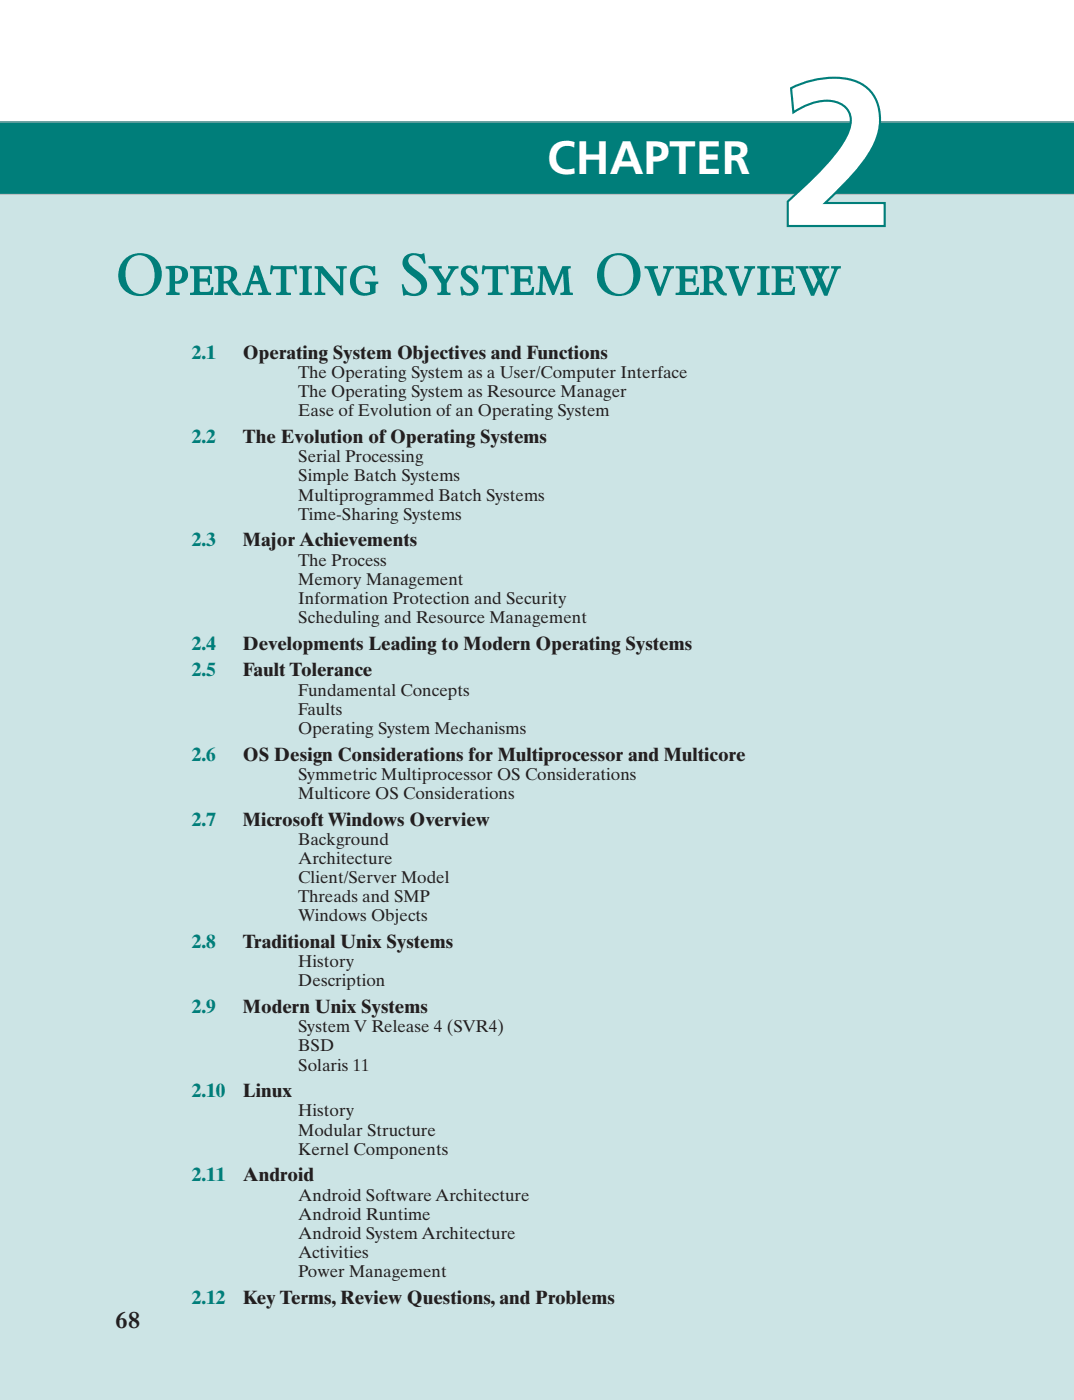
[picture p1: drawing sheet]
<svg xmlns="http://www.w3.org/2000/svg" width="178mm" height="232mm" viewBox="0 0 178 232" stroke-linecap="round" stroke-linejoin="round" font-family="sans-serif">
<defs><g id="words">
<text font-size="10.9" fill="#007e7a" x="19" y="48.8">Operating System Overview</text>
<text font-size="7.8" fill="#fff" x="90.6" y="28.8">Chapter</text>
<text font-size="4.2" fill="#231f20" x="19" y="219.9">68</text>
<g font-size="3.2" fill="#007e7a">
<text x="31.7" y="59.4">2.1</text>
<text x="31.7" y="73.3">2.2</text>
<text x="31.7" y="90.5">2.3</text>
<text x="31.7" y="107.6">2.4</text>
<text x="31.7" y="112">2.5</text>
<text x="31.7" y="125.9">2.6</text>
<text x="31.7" y="136.7">2.7</text>
<text x="31.7" y="157">2.8</text>
<text x="31.7" y="167.7">2.9</text>
<text x="31.7" y="181.6">2.10</text>
<text x="31.7" y="195.6">2.11</text>
<text x="31.7" y="215.9">2.12</text>
</g>
<g font-size="3.2" fill="#231f20">
<text x="40.2" y="59.4">Operating System Objectives and Functions</text>
<text x="40.2" y="73.3">The Evolution of Operating Systems</text>
<text x="40.2" y="90.5">Major Achievements</text>
<text x="40.2" y="107.6">Developments Leading to Modern Operating Systems</text>
<text x="40.2" y="112">Fault Tolerance</text>
<text x="40.2" y="125.9">OS Design Considerations for Multiprocessor and Multicore</text>
<text x="40.2" y="136.7">Microsoft Windows Overview</text>
<text x="40.2" y="157">Traditional Unix Systems</text>
<text x="40.2" y="167.7">Modern Unix Systems</text>
<text x="40.2" y="181.6">Linux</text>
<text x="40.2" y="195.6">Android</text>
<text x="40.2" y="215.9">Key Terms, Review Questions, and Problems</text>
</g>
<g font-size="2.8" fill="#231f20">
<text x="49.4" y="62.6">The Operating System as a User/Computer Interface</text>
<text x="49.4" y="65.8">The Operating System as Resource Manager</text>
<text x="49.4" y="68.9">Ease of Evolution of an Operating System</text>
<text x="49.4" y="76.5">Serial Processing</text>
<text x="49.4" y="79.7">Simple Batch Systems</text>
<text x="49.4" y="82.9">Multiprogrammed Batch Systems</text>
<text x="49.4" y="86">Time-Sharing Systems</text>
<text x="49.4" y="93.6">The Process</text>
<text x="49.4" y="96.8">Memory Management</text>
<text x="49.4" y="100">Information Protection and Security</text>
<text x="49.4" y="103.2">Scheduling and Resource Management</text>
<text x="49.4" y="115.2">Fundamental Concepts</text>
<text x="49.4" y="118.3">Faults</text>
<text x="49.4" y="121.5">Operating System Mechanisms</text>
<text x="49.4" y="129.1">Symmetric Multiprocessor OS Considerations</text>
<text x="49.4" y="132.3">Multicore OS Considerations</text>
<text x="49.4" y="139.8">Background</text>
<text x="49.4" y="143">Architecture</text>
<text x="49.4" y="146.2">Client/Server Model</text>
<text x="49.4" y="149.4">Threads and SMP</text>
<text x="49.4" y="152.5">Windows Objects</text>
<text x="49.4" y="160.1">History</text>
<text x="49.4" y="163.3">Description</text>
<text x="49.4" y="170.9">System V Release 4 (SVR4)</text>
<text x="49.4" y="174.1">BSD</text>
<text x="49.4" y="177.2">Solaris 11</text>
<text x="49.4" y="184.8">History</text>
<text x="49.4" y="188">Modular Structure</text>
<text x="49.4" y="191.2">Kernel Components</text>
<text x="49.4" y="198.8">Android Software Architecture</text>
<text x="49.4" y="201.9">Android Runtime</text>
<text x="49.4" y="205.1">Android System Architecture</text>
<text x="49.4" y="208.3">Activities</text>
<text x="49.4" y="211.5">Power Management</text>
</g>
</g></defs>
<path d="M-.1 32.1h177.9v199.7h-177.9z" fill="#cce4e5"/>
<path d="M-.1 20.1h177.9v12h-177.9z" fill="#007e7a"/>
<path d="M-.1 32.2h177.9M-.1 20.2h177.9" fill="none" stroke="#bcbdc0" stroke-width=".18"/>
<path d="M131 14.6a14.7 14.7 0 0 1 10.5-1.2 6.3 6.3 0 0 1 4.2 6.5 11.8 11.8 0 0 1-2.7 6.8l-2.6 3.1-3.8 3.8h9.8v3.8h-16v-4a70.8 70.8 0 0 0 8.5-8.9 8.7 8.7 0 0 0 1.9-4.6 3.5 3.5 0 0 0-3.9-3.2 10.5 10.5 0 0 0-5.6 1.9z" fill="#fff"/>
<path d="M131 14.6a14.7 14.7 0 0 1 10.5-1.2 6.3 6.3 0 0 1 4.2 6.5 11.8 11.8 0 0 1-2.7 6.8l-2.6 3.1-3.8 3.8h9.8v3.8h-16v-4a70.8 70.8 0 0 0 8.5-8.9 8.7 8.7 0 0 0 1.9-4.6 3.5 3.5 0 0 0-3.9-3.2 10.5 10.5 0 0 0-5.6 1.9z" fill="none" stroke="#007e7a" stroke-width=".35"/>
<use href="#words"/>
</svg>
